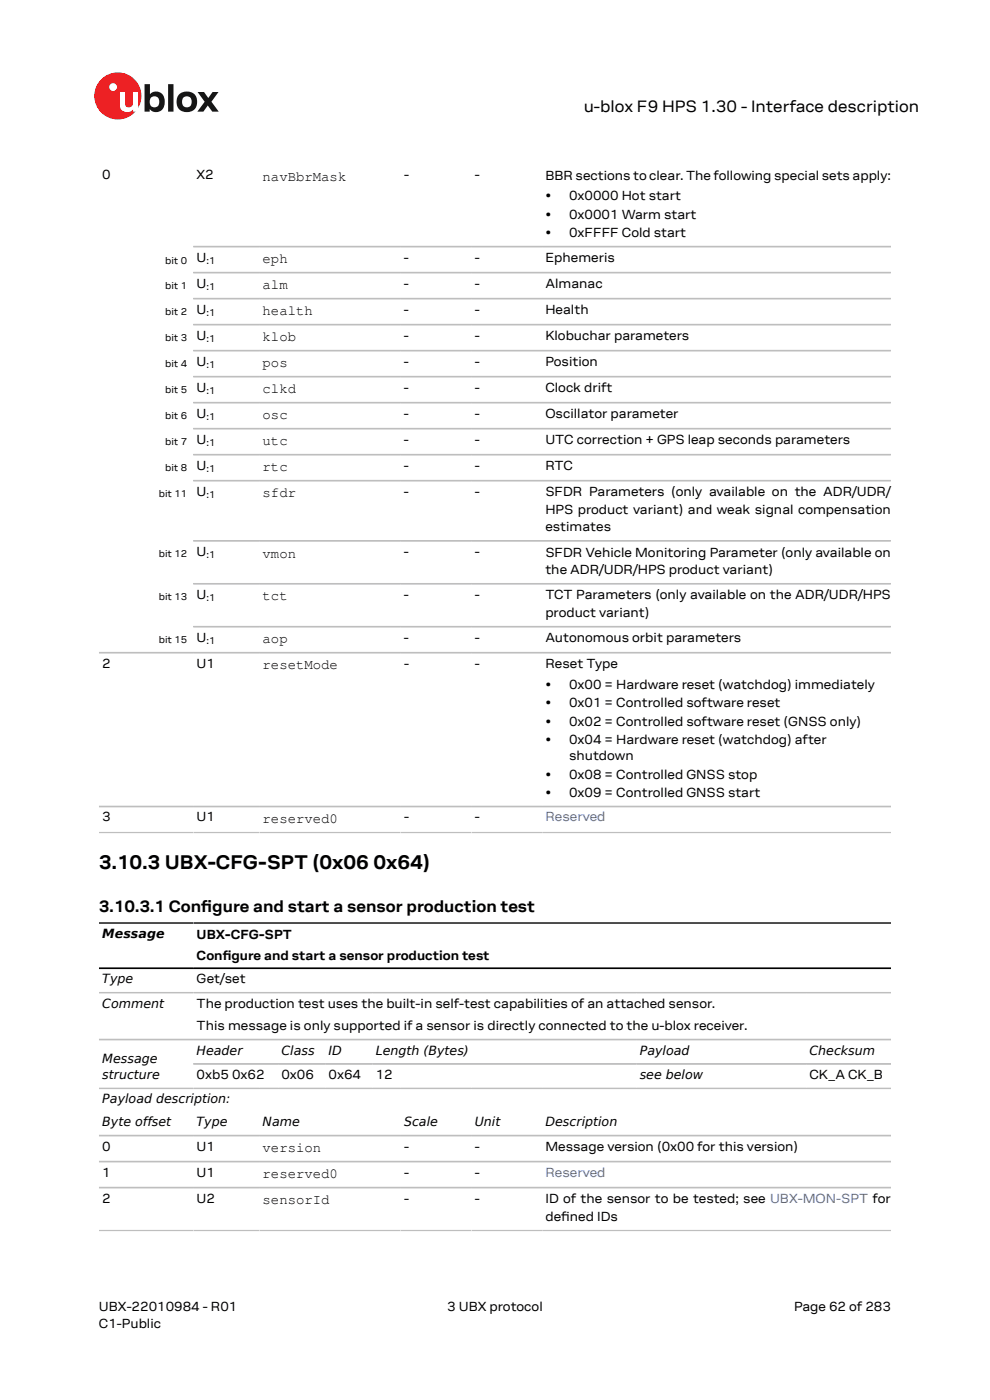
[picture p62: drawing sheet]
<svg xmlns="http://www.w3.org/2000/svg" width="210mm" height="297mm" viewBox="0 0 210 297" stroke-linecap="round" stroke-linejoin="round" font-family="sans-serif">
<defs><g id="words">
<g font-size="4.2">
<text x="21" y="184.3">3.10.3 UBX-CFG-SPT (0x06</text>
<text x="79.2" y="184.3">0x64)</text>
</g>
<g font-size="3.5">
<text x="123.8" y="23.7">u-blox F9 HPS 1.30 - Interface description</text>
<text x="21" y="193.4">3.10.3.1 Confgure and start a sensor production test</text>
<text x="42.7" y="193.4">i</text>
</g>
<g font-size="3">
<text x="55.7" y="38.4">navBbrMask</text>
<text x="55.7" y="55.9">eph</text>
<text x="55.7" y="61.4">alm</text>
<text x="55.7" y="66.9">health</text>
<text x="55.7" y="72.4">klob</text>
<text x="55.7" y="77.9">pos</text>
<text x="55.7" y="83.4">clkd</text>
<text x="55.7" y="89">osc</text>
<text x="55.7" y="94.5">utc</text>
<text x="55.7" y="100">rtc</text>
<text x="55.7" y="105.5">sfdr</text>
<text x="55.7" y="118.3">vmon</text>
<text x="55.7" y="127.4">tct</text>
<text x="55.7" y="136.5">aop</text>
<text x="55.7" y="142">resetMode</text>
<text x="55.7" y="174.6">reserved0</text>
<text x="55.7" y="244.4">version</text>
<text x="55.7" y="250">reserved0</text>
<text x="55.7" y="255.5">sensorId</text>
</g>
<g font-size="2.8">
<text x="21.7" y="38">0</text>
<text x="41.7" y="38">X2</text>
<text x="85.7" y="38">-</text>
<text x="100.7" y="38">-</text>
<text x="115.7" y="38.1">BBR sections to clear. The following special sets apply:</text>
<text x="115.7" y="42.5">•</text>
<text x="115.7" y="46.4">•</text>
<text x="120.7" y="42.5">0x0000 Hot start</text>
<text x="120.7" y="46.4">0x0001 Warm start</text>
<text x="115.7" y="50.3">•</text>
<text x="120.7" y="50.3">0xFFFF Cold start</text>
<text x="41.7" y="55.5">U</text>
<text x="85.7" y="55.5">-</text>
<text x="100.7" y="55.5">-</text>
<text x="115.7" y="55.6">Ephemeris</text>
<text x="41.7" y="61">U</text>
<text x="85.7" y="61">-</text>
<text x="100.7" y="61">-</text>
<text x="115.7" y="61.1">Almanac</text>
<text x="41.7" y="66.5">U</text>
<text x="85.7" y="66.5">-</text>
<text x="100.7" y="66.5">-</text>
<text x="115.7" y="66.7">Health</text>
<text x="41.7" y="72">U</text>
<text x="41.7" y="77.6">U</text>
<text x="85.7" y="72">-</text>
<text x="85.7" y="77.6">-</text>
<text x="100.7" y="72">-</text>
<text x="100.7" y="77.6">-</text>
<text x="115.7" y="72.2">Klobuchar parameters</text>
<text x="115.7" y="77.7">Position</text>
<text x="41.7" y="83.1">U</text>
<text x="85.7" y="83.1">-</text>
<text x="100.7" y="83.1">-</text>
<text x="115.7" y="83.2">Clock drift</text>
<text x="41.7" y="88.6">U</text>
<text x="85.7" y="88.6">-</text>
<text x="100.7" y="88.6">-</text>
<text x="115.7" y="88.7">Oscillator parameter</text>
<text x="41.7" y="94.1">U</text>
<text x="85.7" y="94.1">-</text>
<text x="100.7" y="94.1">-</text>
<text x="115.7" y="94.3">UTC correction + GPS leap seconds parameters</text>
<text x="41.7" y="99.6">U</text>
<text x="85.7" y="99.6">-</text>
<text x="100.7" y="99.6">-</text>
<text x="115.7" y="99.8">RTC</text>
<text x="41.7" y="105.1">U</text>
<text x="85.7" y="105.1">-</text>
<text x="100.7" y="105.1">-</text>
<text x="115.7" y="105.3">SFDR Parameters (only available on the ADR/UDR/</text>
<text x="115.7" y="109">HPS product variant) and weak signal compensation</text>
<text x="115.7" y="112.6">estimates</text>
<text x="41.7" y="117.9">U</text>
<text x="85.7" y="117.9">-</text>
<text x="100.7" y="117.9">-</text>
<text x="115.7" y="118.1">SFDR Vehicle Monitoring Parameter (only available on</text>
<text x="115.7" y="121.7">the ADR/UDR/HPS product variant)</text>
<text x="41.7" y="127">U</text>
<text x="85.7" y="127">-</text>
<text x="100.7" y="127">-</text>
<text x="115.7" y="127.2">TCT Parameters (only available on the ADR/UDR/HPS</text>
<text x="115.7" y="130.8">product variant)</text>
<text x="41.7" y="136.1">U</text>
<text x="85.7" y="136.1">-</text>
<text x="100.7" y="136.1">-</text>
<text x="115.7" y="136.3">Autonomous orbit parameters</text>
<text x="21.7" y="141.6">2</text>
<text x="41.7" y="141.6">U1</text>
<text x="85.7" y="141.6">-</text>
<text x="100.7" y="141.6">-</text>
<text x="115.7" y="141.8">Reset Type</text>
<text x="115.7" y="146.2">•</text>
<text x="120.7" y="146.2">0x00 = Hardware reset (watchdog) immediately</text>
<text x="115.7" y="150.1">•</text>
<text x="115.7" y="154">•</text>
<text x="120.7" y="150.1">0x01 = Controlled software reset</text>
<text x="120.7" y="154">0x02 = Controlled software reset (GNSS only)</text>
<text x="115.7" y="157.9">•</text>
<text x="120.7" y="157.9">0x04 = Hardware reset (watchdog) after</text>
<text x="120.7" y="161.3">shutdown</text>
<text x="115.7" y="165.2">•</text>
<text x="120.7" y="165.2">0x08 = Controlled GNSS stop</text>
<text x="115.7" y="169.1">•</text>
<text x="120.7" y="169.1">0x09 = Controlled GNSS start</text>
<text x="21.7" y="174.3">3</text>
<text x="41.7" y="174.3">U1</text>
<text x="85.7" y="174.3">-</text>
<text x="100.7" y="174.3">-</text>
<text x="41.7" y="199.1">UBX-CFG-SPT</text>
<text x="41.7" y="203.6">Confgure and start a sensor production test</text>
<text x="47.2" y="203.6">i</text>
<text x="41.7" y="208.6">Get/set</text>
<text x="41.7" y="213.9">The production test uses the built-in self-test capabilities of an attached sensor.</text>
<text x="41.7" y="218.4">This message is only supported if a sensor is directly connected to the u-blox receiver.</text>
<text x="41.7" y="228.9">0xb5 0x62</text>
<text x="59.7" y="228.9">0x06</text>
<text x="69.7" y="228.9">0x64</text>
<text x="79.7" y="228.9">12</text>
<text x="171.7" y="228.9">CK_A CK_B</text>
<text x="21.7" y="244.1">0</text>
<text x="41.7" y="244.1">U1</text>
<text x="85.7" y="244.1">-</text>
<text x="100.7" y="244.1">-</text>
<text x="115.7" y="244.2">Message version (0x00 for this version)</text>
<text x="21.7" y="249.6">1</text>
<text x="41.7" y="249.6">U1</text>
<text x="85.7" y="249.6">-</text>
<text x="100.7" y="249.6">-</text>
<text x="21.7" y="255.1">2</text>
<text x="41.7" y="255.1">U2</text>
<text x="85.7" y="255.1">-</text>
<text x="100.7" y="255.1">-</text>
<text x="115.7" y="255.3">ID of the sensor to be tested; see UBX-MON-SPT for</text>
<text x="115.7" y="258.9">def</text>
<text x="119.1" y="258.9">ined IDs</text>
<text x="21" y="278">UBX-22010984 - R01</text>
<text x="21" y="281.8">C1-Public</text>
<text x="94.9" y="278">3 UBX protocol</text>
<text x="168.4" y="278">Page 62 of 283</text>
</g>
<g font-size="2.8" fill="#4664b4">
<text x="115.7" y="174.3">Reserved</text>
<text x="115.7" y="249.6">Reserved</text>
</g>
<g font-size="2.7">
<text x="21.7" y="199">Message</text>
<text x="21.7" y="208.6">Type</text>
<text x="21.7" y="213.8">Comment</text>
<text x="21.7" y="225.5">Message</text>
<text x="41.7" y="223.7">Header</text>
<text x="59.7" y="223.7">Class</text>
<text x="69.7" y="223.7">ID</text>
<text x="79.7" y="223.7">Length (Bytes)</text>
<text x="135.7" y="223.7">Payload</text>
<text x="171.7" y="223.7">Checksum</text>
<text x="21.7" y="228.9">structure</text>
<text x="135.7" y="228.9">see below</text>
<text x="21.7" y="234.1">Payload description:</text>
<text x="21.7" y="238.9">Byte offset</text>
<text x="41.7" y="238.9">Type</text>
<text x="55.7" y="238.9">Name</text>
<text x="85.7" y="238.9">Scale</text>
<text x="100.7" y="238.9">Unit</text>
<text x="115.7" y="238.9">Description</text>
</g>
<g font-size="2.1">
<text x="35" y="56">bit 0</text>
<text x="43.8" y="56">:1</text>
<text x="35" y="61.4">bit 1</text>
<text x="43.8" y="61.5">:1</text>
<text x="35" y="66.9">bit 2</text>
<text x="43.8" y="67.1">:1</text>
<text x="35" y="72.4">bit 3</text>
<text x="35" y="77.9">bit 4</text>
<text x="43.8" y="72.6">:1</text>
<text x="35" y="83.4">bit 5</text>
<text x="43.8" y="78.1">:1</text>
<text x="43.8" y="83.6">:1</text>
<text x="35" y="88.9">bit 6</text>
<text x="43.8" y="89.1">:1</text>
<text x="35" y="94.5">bit 7</text>
<text x="43.8" y="94.6">:1</text>
<text x="35" y="100">bit 8</text>
<text x="43.8" y="100.2">:1</text>
<text x="33.7" y="105.5">bit 11</text>
<text x="43.8" y="105.7">:1</text>
<text x="33.7" y="118.3">bit 12</text>
<text x="43.8" y="118.4">:1</text>
<text x="33.7" y="127.4">bit 13</text>
<text x="43.8" y="127.5">:1</text>
<text x="33.7" y="136.5">bit 15</text>
<text x="43.8" y="136.6">:1</text>
</g>
</g></defs>
<circle cx="25" cy="20.4" r="5" fill="#ed2023"/>
<circle cx="24" cy="18.5" r=".83" fill="#fff"/>
<g fill="#151516">
<path d="M35.7 17.9h1.1v5.8h-1.1z"/>
<path d="M41.9 19.5h1.4l.9 1.3 .9-1.3h1.3l-1.6 2.1 1.6 2.1h-1.4l-.9-1.3-1 1.3h-1.2l1.5-2.1z"/>
<path d="M32 20.7a1.17 1.17 0 0 0-.1 1.5 1.17 1.17 0 0 0 1.4 .4 1.16 1.16 0 0 0 .4-1.6 1.16 1.16 0 0 0-1.7-.3zM30.7 17.9h1.1v2.1a1.82 1.82 0 0 1 2.2-.4 1.82 1.82 0 0 1 .9 2 1.83 1.83 0 0 1-1 2 1.83 1.83 0 0 1-2.1-.5v.6h-1.1z"/>
<path d="M38.9 20.7a1.18 1.18 0 0 0-.2 1.5 1.18 1.18 0 0 0 1.5 .4 1.18 1.18 0 0 0 .4-1.5 1.18 1.18 0 0 0-1.5-.5zM37.4 21.6a2.25 2.25 0 0 1 4.5 0 2.25 2.25 0 0 1-4.5 0z"/>
</g>
<path d="M25.4 19.5h1.1v2.5a.84 .84 0 0 0 1 .8 .84 .84 0 0 0 .7-1v-2.3h1.1v4.2h-1.1v-.5a1.59 1.59 0 0 1-1.8 .5 1.59 1.59 0 0 1-1-1.5z" fill="#fff"/>
<g fill="none" stroke="#bebebe" stroke-width=".35">
<path d="M41 57.8h148M41 52.3h148M41 63.4h148M41 68.9h148M41 74.4h148M41 79.9h148M41 85.4h148M41 90.9h148M41 96.5h148M41 102h148M41 114.7h148M21 138.5h168"/>
<path d="M41 123.9h148M41 133h148M21 171.1h168M21 176.6h168M21 210.6h168M21 220.5h168M21 230.9h168M41 225.7h148M21 240.9h168M21 246.4h168M21 251.9h168M21 261h168"/>
</g>
<path d="M21 195.8h168M21 205.4h168" fill="none" stroke="#000" stroke-width=".35"/>
<use href="#words"/>
</svg>
